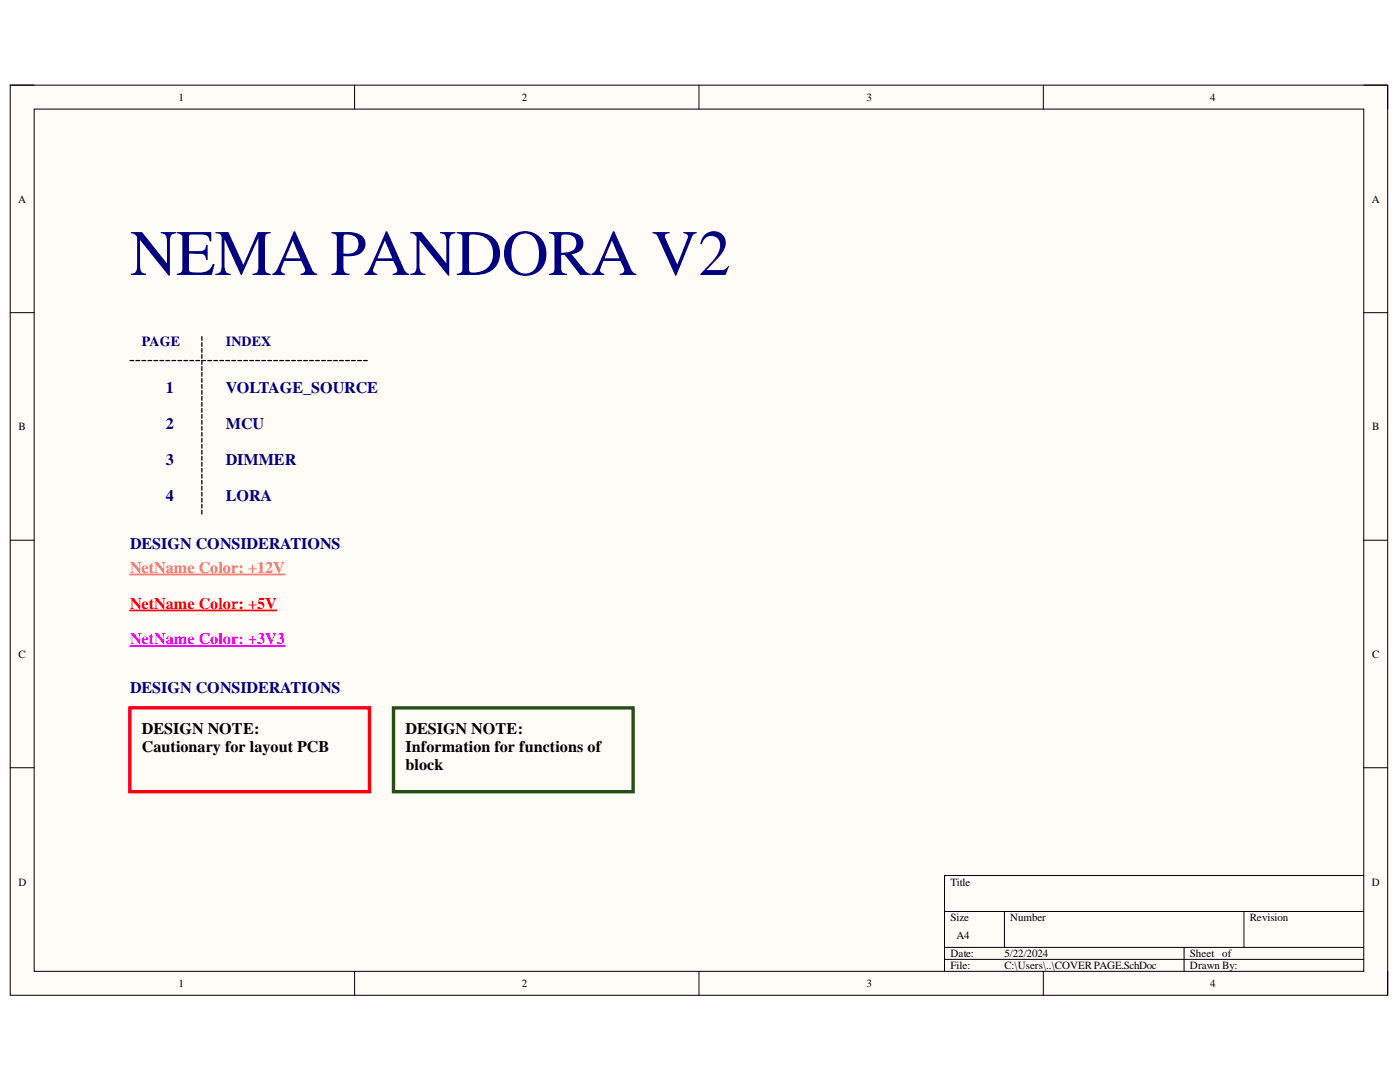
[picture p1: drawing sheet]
<svg xmlns="http://www.w3.org/2000/svg" width="279mm" height="216mm" viewBox="0 0 279 216" stroke-linecap="round" stroke-linejoin="round" font-family="sans-serif">
<defs><g id="words">
<text font-size="12.9" fill="#000080" x="26" y="54.9">NEMA PANDORA V2</text>
<g font-size="3.2" fill="#000080">
<text x="33.1" y="78.5">1</text>
<text x="45.1" y="78.5">VOLTAGE_SOURCE</text>
<text x="33.1" y="85.6">2</text>
<text x="45.1" y="85.6">MCU</text>
<text x="33.1" y="92.8">3</text>
<text x="45.1" y="92.8">DIMMER</text>
<text x="33.1" y="99.9">4</text>
<text x="45.1" y="99.9">LORA</text>
<text x="26" y="109.5">DESIGN CONSIDERATIONS</text>
<text x="26" y="138.2">DESIGN CONSIDERATIONS</text>
</g>
<text font-size="3.2" fill="#e69138" x="26" y="114.3">NetName Color: +12V</text>
<text font-size="3.2" fill="#f00" x="26" y="121.5">NetName Color: +5V</text>
<text font-size="3.2" fill="#f0f" x="26" y="128.6">NetName Color: +3V3</text>
<g font-size="3.2">
<text x="28.3" y="146.5">DESIGN NOTE:</text>
<text x="80.9" y="146.5">DESIGN NOTE:</text>
<text x="28.3" y="150.2">Cautionary for layout PCB</text>
<text x="80.9" y="150.2">Information for functions of</text>
<text x="80.9" y="153.7">block</text>
</g>
<g font-size="2.8" fill="#000080">
<text x="28.3" y="69">PAGE</text>
<text x="45.1" y="69">INDEX</text>
</g>
<g font-size="2.2">
<text x="35.6" y="20.1">1</text>
<text x="104.1" y="20.1">2</text>
<text x="173" y="20.1">3</text>
<text x="241.5" y="20.1">4</text>
<text x="3.6" y="40.4">A</text>
<text x="273.8" y="40.4">A</text>
<text x="3.7" y="85.8">B</text>
<text x="273.9" y="85.8">B</text>
<text x="3.7" y="131.3">C</text>
<text x="273.9" y="131.3">C</text>
<text x="3.7" y="176.7">D</text>
<text x="189.7" y="176.7">Title</text>
<text x="273.8" y="176.7">D</text>
<text x="189.7" y="183.8">Size</text>
<text x="201.6" y="183.8">Number</text>
<text x="249.4" y="183.8">Revision</text>
<text x="189.7" y="191">Date:</text>
<text x="190.9" y="187.4">A4</text>
<text x="200.4" y="191">5/22/2024</text>
<text x="237.5" y="191">Sheet of</text>
<text x="35.6" y="197">1</text>
<text x="104.1" y="197">2</text>
<text x="173" y="197">3</text>
<text x="189.7" y="193.4">File:</text>
<text x="200.4" y="193.4">C:\Users\..\COVERPAGE.SchDoc</text>
<text x="237.5" y="193.4">Drawn By:</text>
<text x="241.5" y="197">4</text>
</g>
</g></defs>
<path d="M2 17h274.9v181.6h-274.9z" fill-rule="evenodd" fill="#fffcf8"/>
<path d="M2 17h274.9v181.6h-274.9z" fill="none" stroke="#000" stroke-width=".2"/>
<path d="M6.8 21.8h265.4v172h-265.4z" fill-rule="evenodd" fill="#fffcf8"/>
<g fill="none" stroke="#000" stroke-width=".2">
<path d="M2 17h4.8M70.8 17v4.8M139.5 17v4.8M208.2 17v4.8M272.2 17h4.7v4.8M6.8 21.8h265.4v172h-265.4zM2 62.4h4.8M272.2 62.4h4.7M2 107.8h4.8M272.2 107.8h4.7M2 153.2h4.8M272.2 153.2h4.7"/>
<path d="M272.2 174.7h-83.7v19.1M70.8 193.8v4.8M139.5 193.8v4.8M188.5 181.9h83.7M188.5 189h83.7M188.5 191.4h83.7M200.5 181.9v7.1M208.2 193.8v4.8M236.3 189v4.8M248.3 181.9v7.1M276.9 193.8v4.8"/>
</g>
<path d="M25.9 141.2h47.8v16.8h-47.8z" fill="none" stroke="#f00" stroke-width=".68"/>
<path d="M25.9 121.8h29.3" fill="none" stroke="#f00" stroke-width=".34"/>
<path d="M25.9 128.9h30.9" fill="none" stroke="#f0f" stroke-width=".34"/>
<g fill="none" stroke="#000" stroke-width=".25">
<path d="M25.9 71.9h.8M27.1 71.9h.8M28.3 71.9h.8M29.5 71.9h.8M30.7 71.9h.8M31.9 71.9h.8M33.1 71.9h.8M34.3 71.9h.8M35.5 71.9h.8M36.7 71.9h.7M37.9 71.9h.7M39.1 71.9h.7"/>
<path d="M40.3 67.2v.7M40.3 68.4v.7M40.3 69.6v.7M40.3 70.8v.7M40.3 73.1v.8M40.3 74.3v.8M40.3 75.5v.8M40.3 76.7v.8M40.3 77.9v.8M40.3 79.1v.8M41 71.9h-.7v.8M41.5 71.9h.7"/>
<path d="M42.7 71.9h.7M43.9 71.9h.7M45.1 71.9h.7M46.3 71.9h.7M47.5 71.9h.7M48.7 71.9h.7M49.8 71.9h.8M51 71.9h.8M52.2 71.9h.8M53.4 71.9h.8M54.6 71.9h.8M55.8 71.9h.8"/>
<path d="M57 71.9h.8M58.2 71.9h.8M59.4 71.9h.8M60.6 71.9h.8M61.8 71.9h.7M63 71.9h.7M64.2 71.9h.7M65.4 71.9h.7M66.6 71.9h.7M67.8 71.9h.7M69 71.9h.7M70.2 71.9h.7"/>
<path d="M71.4 71.9h.7M72.6 71.9h.7M40.3 80.3v.8M40.3 81.5v.8M40.3 82.7v.8M40.3 83.9v.7M40.3 85.1v.7M40.3 86.3v.7M40.3 87.5v.7M40.3 88.7v.7M40.3 89.9v.7M40.3 91.1v.7"/>
<path d="M40.3 92.3v.7M40.3 93.5v.7M40.3 94.7v.7M40.3 95.8v.8M40.3 97v.8M40.3 98.2v.8M40.3 99.4v.8M40.3 100.6v.8M40.3 101.8v.8"/>
</g>
<path d="M78.5 141.2h47.8v16.8h-47.8z" fill="none" stroke="#274e13" stroke-width=".68"/>
<path d="M25.9 114.6h30.9" fill="none" stroke="#e69138" stroke-width=".34"/>
<use href="#words"/>
</svg>
